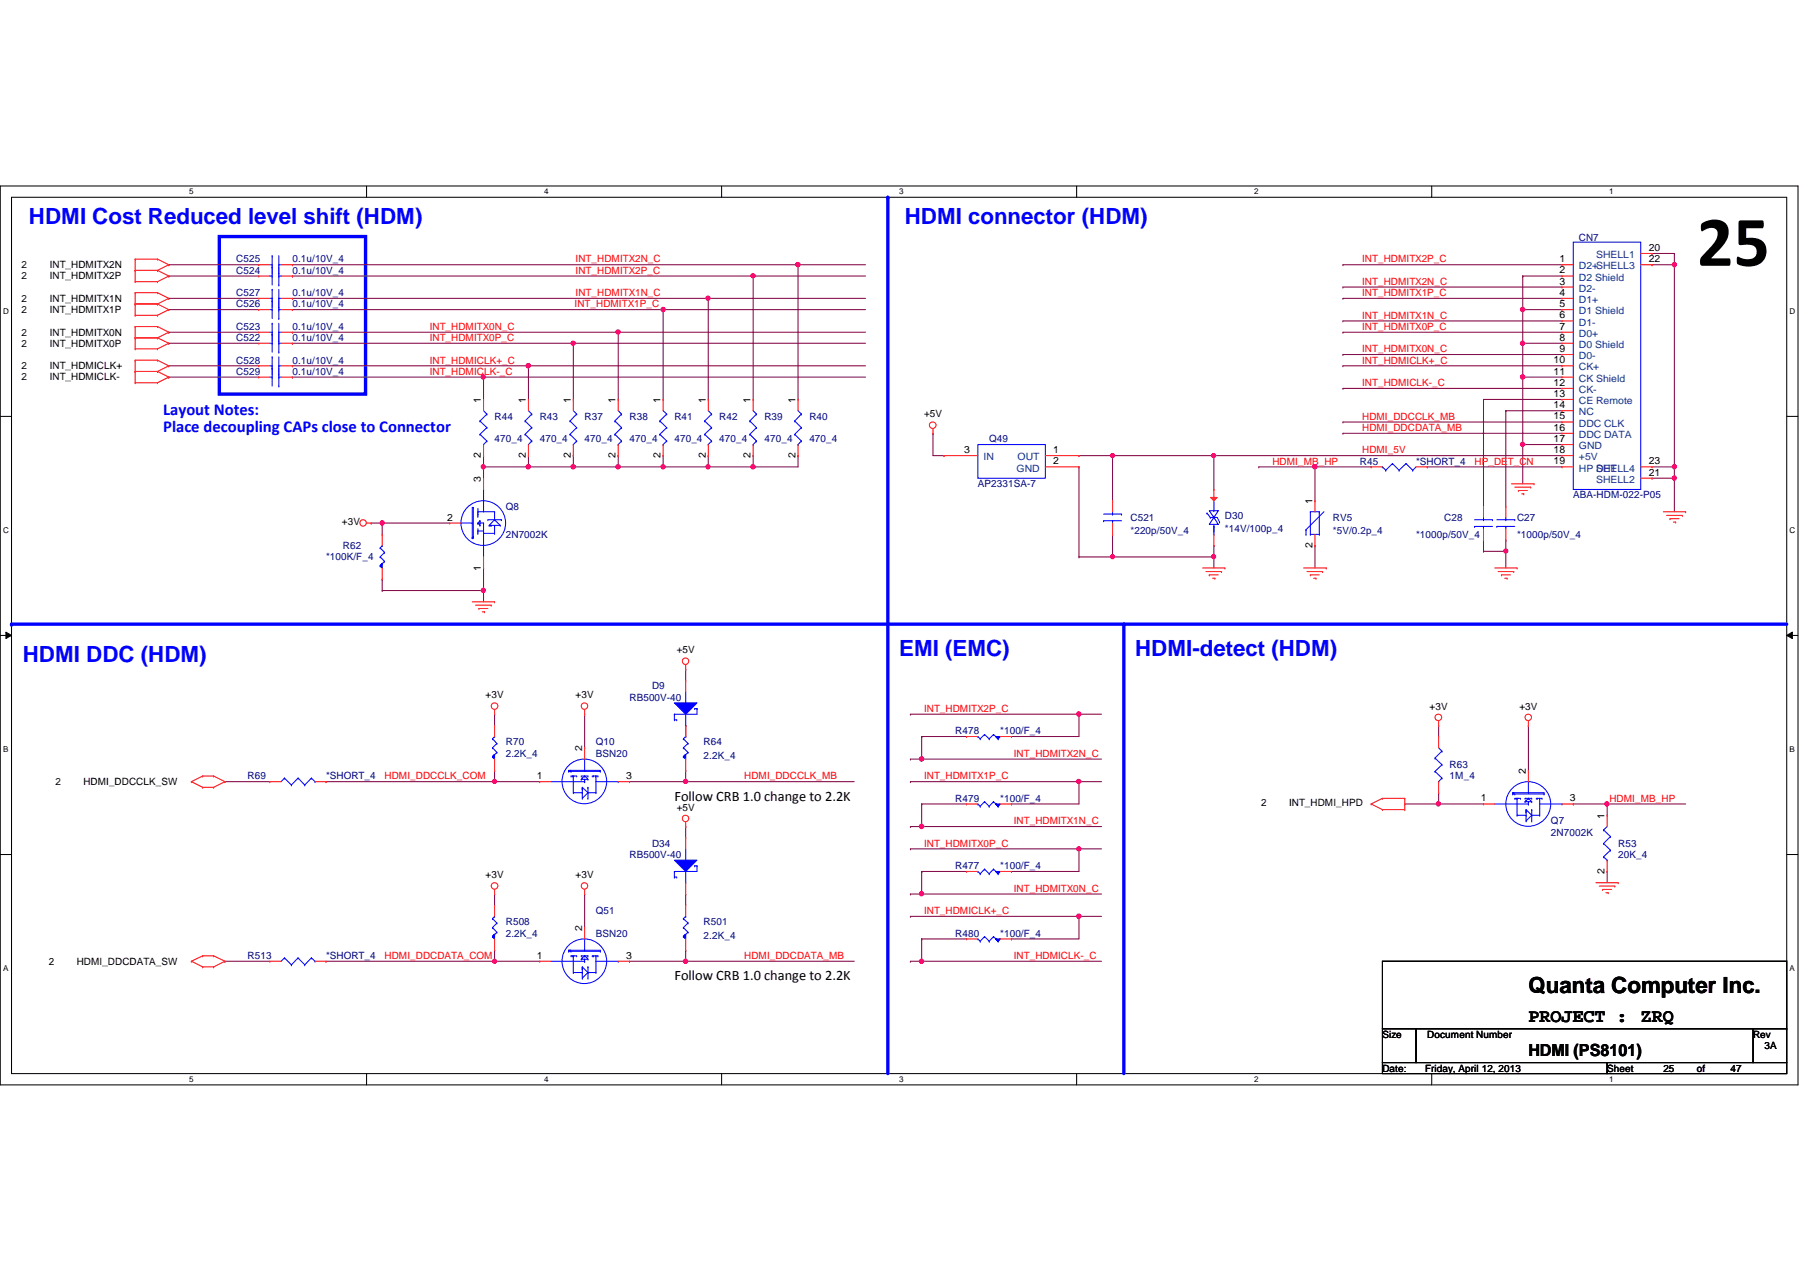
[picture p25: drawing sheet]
<svg xmlns="http://www.w3.org/2000/svg" width="297mm" height="210mm" viewBox="0 0 297 210" stroke-linecap="round" stroke-linejoin="round" font-family="sans-serif">
<defs><g id="words">
<text font-size="11.9" x="280" y="43.9">25</text>
<g font-size="3.7" fill="#00f">
<text x="4.8" y="36.9">HDMI Cost Reduced level shift (HDM)</text>
<text x="149.3" y="36.9">HDMI connector (HDM)</text>
<text x="3.8" y="109.2">HDMI DDC (HDM)</text>
<text x="148.4" y="108.3">EMI (EMC)</text>
<text x="187.3" y="108.3">HDMI-detect (HDM)</text>
</g>
<text font-size="3.7" x="252.2" y="163.9">Quanta Computer Inc.</text>
<text font-size="3.1" x="252.2" y="168.7">PROJECT : ZRQ</text>
<g font-size="2.8" fill="#00f">
<text x="26.9" y="68.5">Layout Notes:</text>
<text x="26.9" y="71.3">Place decoupling CAPs close to Connector</text>
</g>
<text font-size="2.8" x="252.2" y="174.2">HDMI (PS8101)</text>
<g font-size="2.4">
<text x="111.3" y="132.2">Follow CRB 1.0 change to 2.2K</text>
<text x="111.3" y="161.8">Follow CRB 1.0 change to 2.2K</text>
</g>
<g font-size="1.7" fill="#000080">
<text x="260.6" y="39.8">CN7</text>
<text x="39" y="43.3">C525</text>
<text x="39" y="45.2">C524</text>
<text x="48.3" y="43.3">0.1u/10V_4</text>
<text x="48.3" y="45.2">0.1u/10V_4</text>
<text x="39" y="50.7">C526</text>
<text x="39" y="48.9">C527</text>
<text x="48.3" y="50.7">0.1u/10V_4</text>
<text x="48.3" y="48.9">0.1u/10V_4</text>
<text x="39" y="60">C528</text>
<text x="39" y="54.4">C523</text>
<text x="39" y="56.3">C522</text>
<text x="48.3" y="60">0.1u/10V_4</text>
<text x="48.3" y="54.4">0.1u/10V_4</text>
<text x="48.3" y="56.3">0.1u/10V_4</text>
<text x="39" y="61.8">C529</text>
<text x="48.3" y="61.8">0.1u/10V_4</text>
<text x="81.6" y="69.3">R44</text>
<text x="89.1" y="69.3">R43</text>
<text x="96.5" y="69.3">R37</text>
<text x="103.9" y="69.3">R38</text>
<text x="111.3" y="69.3">R41</text>
<text x="118.7" y="69.3">R42</text>
<text x="126.2" y="69.3">R39</text>
<text x="133.6" y="69.3">R40</text>
<text x="81.6" y="73">470_4</text>
<text x="89.1" y="73">470_4</text>
<text x="96.5" y="73">470_4</text>
<text x="103.9" y="73">470_4</text>
<text x="111.3" y="73">470_4</text>
<text x="118.7" y="73">470_4</text>
<text x="126.2" y="73">470_4</text>
<text x="133.6" y="73">470_4</text>
<text x="163.2" y="73">Q49</text>
<text x="224.4" y="76.7">R45</text>
<text x="233.7" y="76.7">*SHORT_4</text>
<text x="161.4" y="80.4">AP2331SA-7</text>
<text x="259.6" y="82.3">ABA-HDM-022-P05</text>
<text x="83.5" y="84.1">Q8</text>
<text x="83.5" y="88.7">2N7002K</text>
<text x="186.6" y="85.9">C521</text>
<text x="186.6" y="88.2">*220p/50V_4</text>
<text x="202.1" y="85.6">D30</text>
<text x="202.1" y="87.8">*14V/100p_4</text>
<text x="220" y="85.9">RV5</text>
<text x="220" y="88.2">*5V/0.2p_4</text>
<text x="233.7" y="88.7">*1000p/50V_4</text>
<text x="238.3" y="85.9">C28</text>
<text x="250.4" y="85.9">C27</text>
<text x="250.4" y="88.7">*1000p/50V_4</text>
<text x="53.8" y="92.5">*100K/F_4</text>
<text x="56.6" y="90.6">R62</text>
<text x="107.6" y="113.7">D9</text>
<text x="103.9" y="115.6">RB500V-40</text>
<text x="83.5" y="123">R70</text>
<text x="83.5" y="124.9">2.2K_4</text>
<text x="98.3" y="123">Q10</text>
<text x="98.3" y="124.9">BSN20</text>
<text x="116.1" y="123">R64</text>
<text x="116.1" y="125.3">2.2K_4</text>
<text x="157.6" y="121.2">R478</text>
<text x="165.1" y="121.2">*100/F_4</text>
<text x="40.8" y="128.6">R69</text>
<text x="53.8" y="128.6">*SHORT_4</text>
<text x="239.2" y="126.7">R63</text>
<text x="239.2" y="128.6">1M_4</text>
<text x="157.6" y="132.3">R479</text>
<text x="165.1" y="132.3">*100/F_4</text>
<text x="255.9" y="136">Q7</text>
<text x="255.9" y="137.9">2N7002K</text>
<text x="103.9" y="141.6">RB500V-40</text>
<text x="107.6" y="139.7">D34</text>
<text x="157.6" y="143.4">R477</text>
<text x="165.1" y="143.4">*100/F_4</text>
<text x="267" y="139.7">R53</text>
<text x="267" y="141.6">20K_4</text>
<text x="83.5" y="152.7">R508</text>
<text x="83.5" y="154.6">2.2K_4</text>
<text x="98.3" y="150.8">Q51</text>
<text x="98.3" y="154.6">BSN20</text>
<text x="116.1" y="152.7">R501</text>
<text x="116.1" y="154.9">2.2K_4</text>
<text x="157.6" y="154.6">R480</text>
<text x="165.1" y="154.6">*100/F_4</text>
<text x="40.8" y="158.3">R513</text>
<text x="53.8" y="158.3">*SHORT_4</text>
</g>
<g font-size="1.7">
<text x="272.1" y="41.4">20</text>
<text x="3.6" y="44.2">2</text>
<text x="3.6" y="46.1">2</text>
<text x="8.2" y="44.2">INT_HDMITX2N</text>
<text x="8.2" y="46.1">INT_HDMITX2P</text>
<text x="257.3" y="43.3">1</text>
<text x="257.3" y="46.9">3</text>
<text x="257.3" y="45.1">2</text>
<text x="272.1" y="43.3">22</text>
<text x="3.6" y="49.8">2</text>
<text x="3.6" y="51.6">2</text>
<text x="8.2" y="49.8">INT_HDMITX1N</text>
<text x="8.2" y="51.6">INT_HDMITX1P</text>
<text x="257.3" y="50.7">5</text>
<text x="257.3" y="48.8">4</text>
<text x="257.3" y="52.5">6</text>
<text x="3.6" y="57.2">2</text>
<text x="3.6" y="55.4">2</text>
<text x="8.2" y="57.2">INT_HDMITX0P</text>
<text x="8.2" y="55.4">INT_HDMITX0N</text>
<text x="256.4" y="59.9">10</text>
<text x="257.3" y="54.4">7</text>
<text x="257.3" y="58.1">9</text>
<text x="257.3" y="56.2">8</text>
<text x="3.6" y="60.9">2</text>
<text x="3.6" y="62.8">2</text>
<text x="8.2" y="60.9">INT_HDMICLK+</text>
<text x="8.2" y="62.8">INT_HDMICLK-</text>
<text x="256.4" y="61.8">11</text>
<text x="256.4" y="65.5">13</text>
<text x="256.4" y="63.7">12</text>
<text x="79.4" y="66.5" transform="rotate(-90 79.4 66.5)">1</text>
<text x="86.8" y="66.5" transform="rotate(-90 86.8 66.5)">1</text>
<text x="94.2" y="66.5" transform="rotate(-90 94.2 66.5)">1</text>
<text x="101.6" y="66.5" transform="rotate(-90 101.6 66.5)">1</text>
<text x="109" y="66.5" transform="rotate(-90 109 66.5)">1</text>
<text x="116.5" y="66.5" transform="rotate(-90 116.5 66.5)">1</text>
<text x="123.9" y="66.5" transform="rotate(-90 123.9 66.5)">1</text>
<text x="131.3" y="66.5" transform="rotate(-90 131.3 66.5)">1</text>
<text x="152.5" y="68.9">+5V</text>
<text x="256.4" y="69.2">15</text>
<text x="256.4" y="67.4">14</text>
<text x="256.4" y="71.1">16</text>
<text x="79.4" y="75.6" transform="rotate(-90 79.4 75.6)">2</text>
<text x="86.8" y="75.6" transform="rotate(-90 86.8 75.6)">2</text>
<text x="94.2" y="75.6" transform="rotate(-90 94.2 75.6)">2</text>
<text x="101.6" y="75.6" transform="rotate(-90 101.6 75.6)">2</text>
<text x="109" y="75.6" transform="rotate(-90 109 75.6)">2</text>
<text x="116.5" y="75.6" transform="rotate(-90 116.5 75.6)">2</text>
<text x="123.9" y="75.6" transform="rotate(-90 123.9 75.6)">2</text>
<text x="131.3" y="75.6" transform="rotate(-90 131.3 75.6)">2</text>
<text x="159.1" y="74.8">3</text>
<text x="173.8" y="74.8">1</text>
<text x="173.8" y="76.6">2</text>
<text x="256.4" y="72.9">17</text>
<text x="256.4" y="76.6">19</text>
<text x="256.4" y="74.8">18</text>
<text x="272.1" y="76.6">23</text>
<text x="79.4" y="79.5" transform="rotate(-90 79.4 79.5)">3</text>
<text x="216.6" y="83.1" transform="rotate(-90 216.6 83.1)">1</text>
<text x="272.1" y="78.5">21</text>
<text x="56.4" y="86.7">+3V</text>
<text x="73.8" y="85.9">2</text>
<text x="79.4" y="94.2" transform="rotate(-90 79.4 94.2)">1</text>
<text x="216.6" y="90.5" transform="rotate(-90 216.6 90.5)">2</text>
<text x="111.7" y="107.8">+5V</text>
<text x="80.1" y="115.2">+3V</text>
<text x="95" y="115.2">+3V</text>
<text x="235.9" y="117.1">+3V</text>
<text x="250.7" y="117.1">+3V</text>
<text x="96.1" y="124" transform="rotate(-90 96.1 124)">2</text>
<text x="9.1" y="129.5">2</text>
<text x="13.8" y="129.5">HDMI_DDCCLK_SW</text>
<text x="88.6" y="128.6">1</text>
<text x="103.3" y="128.6">3</text>
<text x="251.8" y="127.7" transform="rotate(-90 251.8 127.7)">2</text>
<text x="111.7" y="133.8">+5V</text>
<text x="208.1" y="133.1">2</text>
<text x="212.7" y="133.1">INT_HDMI_HPD</text>
<text x="244.4" y="132.2">1</text>
<text x="259.1" y="132.2">3</text>
<text x="264.8" y="135.1" transform="rotate(-90 264.8 135.1)">1</text>
<text x="80.1" y="144.9">+3V</text>
<text x="95" y="144.9">+3V</text>
<text x="264.8" y="144.2" transform="rotate(-90 264.8 144.2)">2</text>
<text x="96.1" y="153.6" transform="rotate(-90 96.1 153.6)">2</text>
<text x="8" y="159.2">2</text>
<text x="12.7" y="159.2">HDMI_DDCDATA_SW</text>
<text x="88.6" y="158.2">1</text>
<text x="103.3" y="158.2">3</text>
<text x="228.1" y="171.2">Size</text>
<text x="235.5" y="171.2">Document Number</text>
<text x="289.3" y="171.2">Rev</text>
<text x="291.2" y="173.1">3A</text>
<text x="228.1" y="176.8">Date:</text>
<text x="235.2" y="176.8">Friday, April 12, 2013</text>
<text x="265.2" y="176.8">Sheet</text>
<text x="274.5" y="176.8">25</text>
<text x="280" y="176.8">of</text>
<text x="285.6" y="176.8">47</text>
</g>
<g font-size="1.7" fill="#f00">
<text x="95" y="43.3">INT_HDMITX2N_C</text>
<text x="95" y="45.2">INT_HDMITX2P_C</text>
<text x="224.8" y="43.3">INT_HDMITX2P_C</text>
<text x="224.8" y="47">INT_HDMITX2N_C</text>
<text x="94.8" y="50.7">INT_HDMITX1P_C</text>
<text x="95" y="48.9">INT_HDMITX1N_C</text>
<text x="224.8" y="48.9">INT_HDMITX1P_C</text>
<text x="224.8" y="52.6">INT_HDMITX1N_C</text>
<text x="70.9" y="60">INT_HDMICLK+_C</text>
<text x="70.9" y="56.3">INT_HDMITX0P_C</text>
<text x="70.9" y="54.4">INT_HDMITX0N_C</text>
<text x="224.8" y="54.4">INT_HDMITX0P_C</text>
<text x="224.8" y="60">INT_HDMICLK+_C</text>
<text x="224.8" y="58.1">INT_HDMITX0N_C</text>
<text x="70.9" y="61.8">INT_HDMICLK-_C</text>
<text x="224.8" y="63.7">INT_HDMICLK-_C</text>
<text x="224.8" y="71.1">HDMI_DDCDATA_MB</text>
<text x="224.8" y="69.3">HDMI_DDCCLK_MB</text>
<text x="210" y="76.7">HDMI_MB_HP</text>
<text x="224.8" y="74.8">HDMI_5V</text>
<text x="243.3" y="76.7">HP_DET_CN</text>
<text x="152.5" y="117.5">INT_HDMITX2P_C</text>
<text x="167.3" y="124.9">INT_HDMITX2N_C</text>
<text x="63.5" y="128.6">HDMI_DDCCLK_COM</text>
<text x="122.8" y="128.6">HDMI_DDCCLK_MB</text>
<text x="152.5" y="128.6">INT_HDMITX1P_C</text>
<text x="167.3" y="136">INT_HDMITX1N_C</text>
<text x="265.6" y="132.3">HDMI_MB_HP</text>
<text x="152.5" y="139.7">INT_HDMITX0P_C</text>
<text x="167.3" y="147.2">INT_HDMITX0N_C</text>
<text x="152.5" y="150.8">INT_HDMICLK+_C</text>
<text x="63.5" y="158.2">HDMI_DDCDATA_COM</text>
<text x="122.8" y="158.2">HDMI_DDCDATA_MB</text>
<text x="167.3" y="158.2">INT_HDMICLK-_C</text>
</g>
<g font-size="1.7" fill="#004080">
<text x="260.6" y="44.4">D2+SHELL3</text>
<text x="260.6" y="46.3">D2 Shield</text>
<text x="263.4" y="42.6">SHELL1</text>
<text x="260.6" y="48.1">D2-</text>
<text x="260.6" y="51.9">D1 Shield</text>
<text x="260.6" y="50">D1+</text>
<text x="260.6" y="53.7">D1-</text>
<text x="260.6" y="55.6">D0+</text>
<text x="260.6" y="59.3">D0-</text>
<text x="260.6" y="57.4">D0 Shield</text>
<text x="260.6" y="63">CK Shield</text>
<text x="260.6" y="61.1">CK+</text>
<text x="260.6" y="64.9">CK-</text>
<text x="260.6" y="66.7">CE Remote</text>
<text x="260.6" y="70.4">DDC CLK</text>
<text x="260.6" y="68.5">NC</text>
<text x="162.3" y="75.9">IN</text>
<text x="167.8" y="77.8">GND</text>
<text x="167.9" y="75.9">OUT</text>
<text x="260.6" y="74.1">GND</text>
<text x="260.6" y="77.8">HP DET</text>
<text x="260.6" y="72.3">DDC DATA</text>
<text x="260.6" y="75.9">+5V</text>
<text x="263.4" y="77.8">SHELL4</text>
<text x="263.4" y="79.7">SHELL2</text>
</g>
<g font-size="1.3">
<text x="31.2" y="32.1">5</text>
<text x="89.8" y="32.1">4</text>
<text x="148.4" y="32.1">3</text>
<text x="207" y="32.1">2</text>
<text x="265.6" y="32.1">1</text>
<text x=".5" y="51.8">D</text>
<text x="295.3" y="51.8">D</text>
<text x=".5" y="88">C</text>
<text x="295.3" y="88">C</text>
<text x=".5" y="124.1">B</text>
<text x="295.3" y="124.1">B</text>
<text x=".5" y="160.3">A</text>
<text x="295.3" y="160.3">A</text>
<text x="31.2" y="178.6">5</text>
<text x="89.8" y="178.6">4</text>
<text x="148.4" y="178.6">3</text>
<text x="207" y="178.6">2</text>
<text x="265.6" y="178.6">1</text>
</g>
</g></defs>
<path d="M0 30.7h296.7v148.3h-296.7zM1.9 32.6h292.9v144.6h-292.9z" fill="none" stroke="#000" stroke-width=".17"/>
<g fill="#fff">
<path d="M31.2 30.9h.7v1.5h-.7z"/>
<path d="M31.2 177.4h.7v1.5h-.7z"/>
</g>
<path d="M60.5 30.7v1.9M60.5 177.2v1.8" fill="none" stroke="#000" stroke-width=".17"/>
<g fill="#fff">
<path d="M89.8 30.9h.7v1.5h-.7z"/>
<path d="M89.8 177.4h.7v1.5h-.7z"/>
</g>
<path d="M119.1 30.7v1.9M119.1 177.2v1.8" fill="none" stroke="#000" stroke-width=".17"/>
<g fill="#fff">
<path d="M148.4 30.9h.7v1.5h-.7z"/>
<path d="M148.4 177.4h.7v1.5h-.7z"/>
</g>
<path d="M177.7 30.7v1.9M177.7 177.2v1.8" fill="none" stroke="#000" stroke-width=".17"/>
<g fill="#fff">
<path d="M207 30.9h.7v1.5h-.7z"/>
<path d="M207 177.4h.7v1.5h-.7z"/>
</g>
<path d="M236.3 30.7v1.9M236.3 177.2v1.8" fill="none" stroke="#000" stroke-width=".17"/>
<g fill="#fff">
<path d="M265.6 30.9h.7v1.5h-.7z"/>
<path d="M265.6 177.4h.7v1.5h-.7z"/>
<path d="M.5 50.6h.9v1.5h-.9z"/>
<path d="M295.3 50.6h.9v1.5h-.9z"/>
<path d="M.5 86.8h.9v1.5h-.9z"/>
<path d="M295.3 86.8h.9v1.5h-.9z"/>
</g>
<path d="M0 68.7h1.9M294.8 68.7h1.9" fill="none" stroke="#000" stroke-width=".17"/>
<g fill="#fff">
<path d="M.5 122.9h.9v1.5h-.9z"/>
<path d="M295.3 122.9h.9v1.5h-.9z"/>
</g>
<path d="M0 104.9h1.9M1 104.3l.9 .6-.9 .5zM294.8 104.9l1-.6v1.1zM294.8 104.9h1.9" fill="none" stroke="#000" stroke-width=".17"/>
<path d="M1 104.3l.9 .6-.9 .5zM294.8 104.9l1-.6v1.1z" fill="#000"/>
<g fill="#fff">
<path d="M.5 159.1h.8v1.5h-.8z"/>
<path d="M295.3 159.1h.8v1.5h-.8z"/>
</g>
<path d="M0 141h1.9M294.8 141h1.9" fill="none" stroke="#000" stroke-width=".17"/>
<path d="M146.5 32.6v144.6" fill="none" stroke="#00f" stroke-width=".55"/>
<circle cx="146.5" cy="32.6" r=".28" fill="#00f"/>
<path d="M1.9 103h292.9" fill="none" stroke="#00f" stroke-width=".55"/>
<circle cx="1.9" cy="103" r=".28" fill="#00f"/>
<path d="M185.5 103v74.2" fill="none" stroke="#00f" stroke-width=".55"/>
<circle cx="185.5" cy="103" r=".28" fill="#00f"/>
<path d="M36.2 39h24.1v26h-24.1z" fill="none" stroke="#00f" stroke-width=".55"/>
<path d="M87.2 60.4h.1M87.2 60.4h55.6" fill="none" stroke="#800040" stroke-width=".17"/>
<circle cx="87.2" cy="60.3" r=".37" fill="#f0f"/>
<circle cx="87.2" cy="60.3" r=".37" fill="none" stroke="#f0f" stroke-width=".17"/>
<path d="M79.8 62.2h.1M79.8 62.2h63" fill="none" stroke="#800040" stroke-width=".17"/>
<circle cx="79.7" cy="62.2" r=".35" fill="#f0f"/>
<circle cx="79.7" cy="62.2" r=".35" fill="none" stroke="#f0f" stroke-width=".17"/>
<path d="M131.7 43.7h.1M131.7 43.7h11.1" fill="none" stroke="#800040" stroke-width=".17"/>
<circle cx="131.7" cy="43.7" r=".37" fill="#f0f"/>
<circle cx="131.7" cy="43.7" r=".37" fill="none" stroke="#f0f" stroke-width=".17"/>
<path d="M124.3 45.6h.1M124.3 45.6h18.5" fill="none" stroke="#800040" stroke-width=".17"/>
<circle cx="124.3" cy="45.5" r=".36" fill="#f0f"/>
<circle cx="124.3" cy="45.5" r=".36" fill="none" stroke="#f0f" stroke-width=".17"/>
<path d="M102 54.8h.1M102 54.8h40.8" fill="none" stroke="#800040" stroke-width=".17"/>
<circle cx="102" cy="54.8" r=".36" fill="#f0f"/>
<circle cx="102" cy="54.8" r=".36" fill="none" stroke="#f0f" stroke-width=".17"/>
<path d="M94.6 56.6h.1M94.6 56.6h48.2" fill="none" stroke="#800040" stroke-width=".17"/>
<circle cx="94.6" cy="56.6" r=".36" fill="#f0f"/>
<circle cx="94.6" cy="56.6" r=".36" fill="none" stroke="#f0f" stroke-width=".17"/>
<path d="M116.9 49.2h.1M116.9 49.2h25.9" fill="none" stroke="#800040" stroke-width=".17"/>
<circle cx="116.8" cy="49.2" r=".35" fill="#f0f"/>
<circle cx="116.8" cy="49.2" r=".35" fill="none" stroke="#f0f" stroke-width=".17"/>
<path d="M109.4 51.1h.1M109.4 51.1h33.4" fill="none" stroke="#800040" stroke-width=".17"/>
<circle cx="109.4" cy="51.1" r=".35" fill="#f0f"/>
<circle cx="109.4" cy="51.1" r=".35" fill="none" stroke="#f0f" stroke-width=".17"/>
<path d="M79.8 77h.1M79.8 77v1.9M87.2 75.2h.1M87.2 75.2v1.8h-7.4M94.6 75.2h.1M94.6 75.2v1.8M79.8 93.7h.1M79.8 93.7v3.8" fill="none" stroke="#800040" stroke-width=".17"/>
<circle cx="79.7" cy="77" r=".35" fill="#f0f"/>
<circle cx="79.7" cy="77" r=".35" fill="none" stroke="#f0f" stroke-width=".17"/>
<path d="M124.3 77h.1M124.3 77h7.4" fill="none" stroke="#800040" stroke-width=".17"/>
<circle cx="124.3" cy="77" r=".37" fill="#f0f"/>
<circle cx="124.3" cy="77" r=".37" fill="none" stroke="#f0f" stroke-width=".17"/>
<path d="M94.6 77h.1M94.6 77h7.4M131.7 75.2h.1M131.7 75.2v1.8" fill="none" stroke="#800040" stroke-width=".17"/>
<circle cx="102" cy="77" r=".37" fill="#f0f"/>
<circle cx="102" cy="77" r=".37" fill="none" stroke="#f0f" stroke-width=".17"/>
<path d="M87.2 77h.1M87.2 77h7.4M102 75.2h.1M102 75.2v1.8" fill="none" stroke="#800040" stroke-width=".17"/>
<circle cx="94.6" cy="77" r=".37" fill="#f0f"/>
<circle cx="94.6" cy="77" r=".37" fill="none" stroke="#f0f" stroke-width=".17"/>
<circle cx="87.2" cy="77" r=".37" fill="#f0f"/>
<circle cx="87.2" cy="77" r=".37" fill="none" stroke="#f0f" stroke-width=".17"/>
<path d="M102 77h.1M109.4 75.2h.1M109.4 77h.1M109.4 75.2v1.8M116.9 77h.1M124.3 75.2h.1M124.3 75.2v1.8h-22.3" fill="none" stroke="#800040" stroke-width=".17"/>
<circle cx="116.8" cy="77" r=".35" fill="#f0f"/>
<circle cx="116.8" cy="77" r=".35" fill="none" stroke="#f0f" stroke-width=".17"/>
<circle cx="109.4" cy="77" r=".35" fill="#f0f"/>
<circle cx="109.4" cy="77" r=".35" fill="none" stroke="#f0f" stroke-width=".17"/>
<path d="M116.9 75.2h.1M116.9 75.2v1.8M63.1 86.3h.1M63.1 86.3h11.1" fill="none" stroke="#800040" stroke-width=".17"/>
<circle cx="63.1" cy="86.3" r=".35" fill="#f0f"/>
<circle cx="63.1" cy="86.3" r=".35" fill="none" stroke="#f0f" stroke-width=".17"/>
<g fill="none" stroke="#800040" stroke-width=".17">
<path d="M48.3 56.6h.1M48.3 54.8h.1M48.3 51.1h.1M48.3 49.2h.1M48.3 43.7h.1M48.3 56.6h46.3M48.3 54.8h53.7M48.3 51.1h61.1M48.3 49.2h68.6M48.3 43.7h83.4M94.6 56.6h.1M94.6 56.6v9.3"/>
<path d="M102 54.8h.1M102 54.8v11.1M109.4 51.1h.1M109.4 51.1v14.8M116.9 49.2h.1M116.9 49.2v16.7M124.3 45.6h.1M124.3 45.6v20.3M131.7 43.7h.1M131.7 43.7v22.2M48.3 62.2h.1M48.3 60.4h.1"/>
<path d="M48.3 62.2h31.5M48.3 60.4h38.9M79.8 62.2h.1M79.8 62.2v3.7M87.2 60.4h.1M87.2 60.4v5.5M61.3 86.3h.1M61.3 86.3h1.8M63.1 86.3h.1M63.1 95.6h.1M63.1 97.5h.1M63.1 86.3v1.9"/>
<path d="M63.1 95.6v1.9M63.1 97.5h16.7"/>
</g>
<circle cx="79.7" cy="97.4" r=".35" fill="#f0f"/>
<circle cx="79.7" cy="97.4" r=".35" fill="none" stroke="#f0f" stroke-width=".17"/>
<g fill="none" stroke="#800040" stroke-width=".17">
<path d="M27.9 43.7h.1M27.9 45.6h.1M27.9 49.2h.1M27.9 51.1h.1M27.9 54.8h.1M27.9 56.6h.1M27.9 45.6h14.8M27.9 43.7h14.8M27.9 49.2h14.8M27.9 51.1h14.8M27.9 54.8h14.8M27.9 56.6h14.8"/>
<path d="M48.3 45.6h.1M48.3 45.6h76M27.9 60.4h.1M27.9 62.2h.1M27.9 60.4h14.8M27.9 62.2h14.8M272.6 77h3.7M276.3 77h.1M276.3 78.9h.1M276.3 78.9v5.6"/>
</g>
<circle cx="276.3" cy="78.9" r=".35" fill="#f0f"/>
<circle cx="276.3" cy="78.9" r=".35" fill="none" stroke="#f0f" stroke-width=".17"/>
<path d="M251.3 45.6h.1M251.3 45.6h6.5M276.3 41.8h.1M276.3 41.8v1.9M251.3 73.4h.1M251.3 62.2h.1M251.3 73.4h6.5M251.3 62.2v11.2" fill="none" stroke="#800040" stroke-width=".17"/>
<circle cx="251.3" cy="73.3" r=".36" fill="#f0f"/>
<circle cx="251.3" cy="73.3" r=".36" fill="none" stroke="#f0f" stroke-width=".17"/>
<circle cx="251.3" cy="62.2" r=".37" fill="#f0f"/>
<circle cx="251.3" cy="62.2" r=".37" fill="none" stroke="#f0f" stroke-width=".17"/>
<path d="M251.3 51.1h.1M251.3 56.6h.1M251.3 45.6h.1M251.3 45.6v11M251.3 56.6h6.5M251.3 62.2h.1M251.3 62.2h6.5" fill="none" stroke="#800040" stroke-width=".17"/>
<circle cx="251.3" cy="51.1" r=".37" fill="#f0f"/>
<circle cx="251.3" cy="51.1" r=".37" fill="none" stroke="#f0f" stroke-width=".17"/>
<path d="M251.3 56.6h.1M251.3 56.6v5.6" fill="none" stroke="#800040" stroke-width=".17"/>
<circle cx="251.3" cy="56.6" r=".36" fill="#f0f"/>
<circle cx="251.3" cy="56.6" r=".36" fill="none" stroke="#f0f" stroke-width=".17"/>
<g fill="none" stroke="#800040" stroke-width=".17">
<path d="M221.6 54.8h.1M221.6 49.2h.1M221.6 43.7h.1M221.6 53h.1M221.6 58.5h.1M221.6 47.4h.1M221.6 54.8h36.2M221.6 49.2h36.2M221.6 43.7h36.2M221.6 53h36.2M221.6 58.5h36.2M221.6 47.4h36.2"/>
<path d="M251.3 51.1h.1M251.3 51.1h6.5M272.6 41.8h.1M272.6 41.8h3.7M217 77h.1M217 77h9.3M221.6 71.5h.1M221.6 69.6h.1M221.6 64.1h.1M221.6 60.4h.1M221.6 71.5h36.2M221.6 69.6h36.2"/>
<path d="M221.6 64.1h36.2M221.6 60.4h36.2M272.6 78.9h.1M272.6 78.9h3.7"/>
</g>
<circle cx="217" cy="77" r=".37" fill="#f0f"/>
<circle cx="217" cy="77" r=".37" fill="none" stroke="#f0f" stroke-width=".17"/>
<path d="M251.3 73.4h.1M251.3 73.4v6.4M200.3 91.9h.1M200.3 91.9v1.8M81.6 158.6h.1M81.6 158.6h7.5" fill="none" stroke="#800040" stroke-width=".17"/>
<circle cx="81.6" cy="158.6" r=".34" fill="#f0f"/>
<circle cx="81.6" cy="158.6" r=".34" fill="none" stroke="#f0f" stroke-width=".17"/>
<path d="M113.2 136.4h.1M113.2 136.4v1.9M81.6 147.5h.1M81.6 147.5v1.9M113.2 147.5h.1M113.2 158.6h.1M113.2 147.5v1.9M113.2 158.6h27.8" fill="none" stroke="#800040" stroke-width=".17"/>
<circle cx="113.1" cy="158.6" r=".36" fill="#f0f"/>
<circle cx="113.1" cy="158.6" r=".36" fill="none" stroke="#f0f" stroke-width=".17"/>
<g fill="none" stroke="#800040" stroke-width=".17">
<path d="M113.2 110.4h.1M113.2 110.4v1.9M53.8 129h.1M53.8 129h27.8M113.2 127.1h.1M113.2 129h.1M113.2 127.1v1.9M113.2 129h27.8M53.8 158.6h.1M81.6 156.8h.1M81.6 156.8v1.8h-27.8M96.5 147.5h.1"/>
<path d="M96.5 147.5v5.6M103.9 158.6h.1M113.2 156.8h.1M113.2 156.8v1.8h-9.3"/>
</g>
<circle cx="113.1" cy="128.9" r=".36" fill="#f0f"/>
<circle cx="113.1" cy="128.9" r=".36" fill="none" stroke="#f0f" stroke-width=".17"/>
<path d="M81.6 117.9h.1M81.6 117.9v1.8M113.2 119.7h.1M113.2 119.7v1.8M81.6 127.1h.1M81.6 127.1v1.9" fill="none" stroke="#800040" stroke-width=".17"/>
<circle cx="81.6" cy="128.9" r=".34" fill="#f0f"/>
<circle cx="81.6" cy="128.9" r=".34" fill="none" stroke="#f0f" stroke-width=".17"/>
<path d="M276.3 43.7h.1M276.3 43.7v33.3M96.5 117.9v5.5M37.1 129h.1M37.1 129h7.4M81.6 129h.1M81.6 129h7.5M96.5 123.4h.1M103.9 129h.1M103.9 129h9.3M37.1 158.6h.1M37.1 158.6h7.4" fill="none" stroke="#800040" stroke-width=".17"/>
<circle cx="276.3" cy="77" r=".35" fill="#f0f"/>
<circle cx="276.3" cy="77" r=".35" fill="none" stroke="#f0f" stroke-width=".17"/>
<circle cx="276.3" cy="43.7" r=".35" fill="#f0f"/>
<circle cx="276.3" cy="43.7" r=".35" fill="none" stroke="#f0f" stroke-width=".17"/>
<path d="M150.2 125.3h.1M150.2 125.3h1.9M150.2 147.5h.1M150.2 147.5h1.9M152.1 143.8h.1M152.1 143.8h7.4M178.1 140.1h.1M178.1 140.1h3.7" fill="none" stroke="#800040" stroke-width=".17"/>
<circle cx="178" cy="140.1" r=".36" fill="#f0f"/>
<circle cx="178" cy="140.1" r=".36" fill="none" stroke="#f0f" stroke-width=".17"/>
<path d="M178.1 129h.1M178.1 129h3.7" fill="none" stroke="#800040" stroke-width=".17"/>
<circle cx="178" cy="128.9" r=".36" fill="#f0f"/>
<circle cx="178" cy="128.9" r=".36" fill="none" stroke="#f0f" stroke-width=".17"/>
<path d="M178.1 117.9h.1M178.1 117.9h3.7" fill="none" stroke="#800040" stroke-width=".17"/>
<circle cx="178" cy="117.8" r=".37" fill="#f0f"/>
<circle cx="178" cy="117.8" r=".37" fill="none" stroke="#f0f" stroke-width=".17"/>
<path d="M152.1 158.6h.1M152.1 158.6h29.7" fill="none" stroke="#800040" stroke-width=".17"/>
<circle cx="152.1" cy="158.6" r=".36" fill="#f0f"/>
<circle cx="152.1" cy="158.6" r=".36" fill="none" stroke="#f0f" stroke-width=".17"/>
<path d="M178.1 151.2h.1M178.1 151.2h3.7" fill="none" stroke="#800040" stroke-width=".17"/>
<circle cx="178" cy="151.2" r=".37" fill="#f0f"/>
<circle cx="178" cy="151.2" r=".37" fill="none" stroke="#f0f" stroke-width=".17"/>
<path d="M152.1 147.5h.1M152.1 147.5h29.7" fill="none" stroke="#800040" stroke-width=".17"/>
<circle cx="152.1" cy="147.5" r=".36" fill="#f0f"/>
<circle cx="152.1" cy="147.5" r=".36" fill="none" stroke="#f0f" stroke-width=".17"/>
<path d="M152.1 125.3h.1M152.1 125.3h29.7" fill="none" stroke="#800040" stroke-width=".17"/>
<circle cx="152.1" cy="125.2" r=".37" fill="#f0f"/>
<circle cx="152.1" cy="125.2" r=".37" fill="none" stroke="#f0f" stroke-width=".17"/>
<g fill="none" stroke="#800040" stroke-width=".17">
<path d="M150.2 117.9h.1M150.2 117.9h27.9M178.1 117.9h.1M178.1 117.9v3.6h-11.2M150.2 129h.1M150.2 129h27.9M152.1 132.7h.1M152.1 121.5h.1M152.1 136.4h.1M152.1 121.5v3.8M152.1 132.7v3.7M152.1 136.4h29.7"/>
<path d="M166.9 132.7h.1M166.9 121.5h.1M178.1 129h.1M178.1 129v3.7h-11.2M150.2 151.2h.1M150.2 158.6h.1M150.2 140.1h.1M150.2 151.2h27.9M150.2 140.1h27.9M152.1 143.8h.1M152.1 154.9h.1M152.1 154.9v3.7h-1.9"/>
<path d="M152.1 143.8v3.7M166.9 154.9h.1M166.9 143.8h.1M178.1 151.2h.1M178.1 140.1h.1M178.1 140.1v3.7h-11.2M178.1 151.2v3.7h-11.2"/>
</g>
<circle cx="152.1" cy="136.4" r=".37" fill="#f0f"/>
<circle cx="152.1" cy="136.4" r=".37" fill="none" stroke="#f0f" stroke-width=".17"/>
<g fill="none" stroke="#800040" stroke-width=".17">
<path d="M79.8 75.2h.1M79.8 75.2v1.8M154 71.5h.1M154 71.5v3.7M183.6 75.2h.1M183.6 75.2v7.4M217 77h.1M217 77v5.6M79.8 97.5h.1M79.8 97.5v1.8M183.6 88.2h.1M183.6 91.9h.1"/>
<path d="M183.6 88.2v3.7M183.6 91.9h16.7M217 90h.1M217 90v3.7M150.2 136.4h.1M150.2 136.4h1.9M152.1 121.5h.1M152.1 132.7h.1M152.1 121.5h7.4M152.1 132.7h7.4M152.1 154.9h.1M152.1 154.9h7.4"/>
</g>
<circle cx="200.3" cy="91.9" r=".34" fill="#f0f"/>
<circle cx="200.3" cy="91.9" r=".34" fill="none" stroke="#f0f" stroke-width=".17"/>
<circle cx="183.6" cy="91.9" r=".34" fill="#f0f"/>
<circle cx="183.6" cy="91.9" r=".34" fill="none" stroke="#f0f" stroke-width=".17"/>
<g fill="none" stroke="#800040" stroke-width=".17">
<path d="M178.1 77h.1M178.1 75.2h.1M178.1 77v14.9M178.1 75.2h5.5M200.3 75.2h.1M200.3 75.2h57.5M244.8 65.9h.1M244.8 65.9h13M244.8 65.9v17.7M248.5 67.8h.1M248.5 67.8h9.3M248.5 67.8v15.8"/>
<path d="M178.1 91.9h.1M178.1 91.9h5.5M200.3 90h.1M200.3 90v1.9M244.8 89.1h.1M244.8 91h.1M244.8 89.1v1.9M244.8 91h3.7M248.5 91h.1M248.5 91v2.7"/>
</g>
<circle cx="248.5" cy="90.9" r=".34" fill="#f0f"/>
<circle cx="248.5" cy="90.9" r=".34" fill="none" stroke="#f0f" stroke-width=".17"/>
<path d="M183.6 75.2h.1M183.6 75.2h16.7M200.3 75.2h.1M200.3 75.2v5.6" fill="none" stroke="#800040" stroke-width=".17"/>
<circle cx="200.3" cy="75.2" r=".34" fill="#f0f"/>
<circle cx="200.3" cy="75.2" r=".34" fill="none" stroke="#f0f" stroke-width=".17"/>
<circle cx="183.6" cy="75.2" r=".34" fill="#f0f"/>
<circle cx="183.6" cy="75.2" r=".34" fill="none" stroke="#f0f" stroke-width=".17"/>
<path d="M231.8 132.7h.1M231.8 132.7h5.6" fill="none" stroke="#800040" stroke-width=".17"/>
<circle cx="237.3" cy="132.6" r=".35" fill="#f0f"/>
<circle cx="237.3" cy="132.6" r=".35" fill="none" stroke="#f0f" stroke-width=".17"/>
<path d="M259.6 132.7h.1M259.6 132.7h5.6" fill="none" stroke="#800040" stroke-width=".17"/>
<circle cx="265.2" cy="132.6" r=".35" fill="#f0f"/>
<circle cx="265.2" cy="132.6" r=".35" fill="none" stroke="#f0f" stroke-width=".17"/>
<g fill="none" stroke="#800040" stroke-width=".17">
<path d="M272.6 43.7h.1M272.6 43.7h3.7M154 75.2h1.8M155.8 75.2h.1M207.7 77h.1M207.7 77h9.3M235.5 77h.1M235.5 77h22.3M276.3 77h.1M276.3 77v1.9M248.5 89.1h.1M248.5 89.1v1.9"/>
<path d="M237.4 119.7h.1M237.4 119.7v1.8M252.2 119.7h.1M252.2 119.7v7.4M237.4 130.8h.1M237.4 132.7h.1M237.4 130.8v1.9M237.4 132.7h7.4M265.2 132.7h.1M265.2 132.7h13M265.2 132.7v1.8M265.2 143.8h.1"/>
<path d="M265.2 143.8v1.9"/>
</g>
<g fill="none" stroke="#f00" stroke-width=".17">
<path d="M22.3 59.4h.1M22.3 50.2h.1M22.3 48.3h.1M22.3 52h.1M22.3 57.6h.1M22.3 55.8h.1M22.3 53.9h.1M22.3 44.6h.1M22.3 42.8h.1M22.3 46.5h.1M22.3 59.4h3.7M22.3 42.8v3.7"/>
<path d="M22.3 48.3v3.7M22.3 53.9v3.7M22.3 59.4v3.8M22.3 48.3h3.7M22.3 50.2h3.7M22.3 52h3.7M22.3 55.8h3.7M22.3 57.6h3.7M22.3 53.9h3.7M22.3 42.8h3.7M22.3 44.6h3.7M22.3 46.5h3.7"/>
<path d="M26 59.4h.1M26 48.3h.1M26 50.2h.1M26 52h.1M26 55.8h.1M26 57.6h.1M26 53.9h.1M26 42.8h.1M26 44.6h.1M26 46.5h.1M26 59.4l1.9 1M26 48.3l1.9 .9"/>
<path d="M26 50.2l1.9 .9M26 55.8l1.9 .8M26 53.9l1.9 .9M26 42.8l1.9 .9M26 44.6l1.9 1M27.9 49.2h.1M27.9 51.1h.1M27.9 56.6h.1M27.9 54.8h.1M27.9 43.7h.1M27.9 45.6h.1M27.9 49.2l-1.9 1"/>
<path d="M27.9 51.1l-1.9 .9M27.9 56.6l-1.9 1M27.9 54.8l-1.9 1M27.9 43.7l-1.9 .9M27.9 45.6l-1.9 .9M42.7 51.1h.1M42.7 51.1h1.8M46.4 51.1h1.9M48.3 51.1h.1M22.3 61.3h.1M22.3 63.2h.1M22.3 61.3h3.7"/>
<path d="M22.3 63.2h3.7M26 61.3h.1M26 63.2h.1M26 61.3l1.9 .9M27.9 60.4h.1M27.9 62.2h.1M27.9 60.4l-1.9 .9M27.9 62.2l-1.9 1M94.6 65.9h.1M94.6 75.2h.1M94.6 65.9v1.9M94.6 73.4v1.8"/>
<path d="M154 71.5h.1M154 70.7v.8M249.4 79.8h3.7M253.1 79.8h.1M60.5 86.3h.8M61.3 86.3h.1M77.9 99.3h3.7M78.5 99.9h2.6M81.1 99.9h.1M81.6 99.3h.1M198.5 93.7h3.6M199 94.3h2.6"/>
<path d="M199.6 94.9h.1M199.6 94.9h1.4M200.1 95.4h.4M200.5 95.4h.1M201.6 94.3h.1M202.1 93.7h.1M215.1 93.7h3.8M215.7 94.3h2.6M216.2 94.9h.1M216.2 94.9h1.5M216.8 95.4h.4M217.2 95.4h.1"/>
<path d="M218.3 94.3h.1M218.9 93.7h.1M246.7 93.7h3.7M247.2 94.3h2.6M247.8 94.9h.1M247.8 94.9h1.5M248.3 95.4h.4M248.7 95.4h.1M249.8 94.3h.1M250 80.4h2.6M250.4 93.7h.1M250.6 80.9h.1"/>
<path d="M250.6 80.9h1.4M251.1 81.5h.4M251.5 81.5h.1M252.6 80.4h.1M274.5 84.5h3.7M275 85h2.6M275.6 85.6h.1M275.6 85.6h1.5M276.1 86.1h.4M276.5 86.1h.1M277.6 85h.1M278.2 84.5h.1"/>
<path d="M79 100.4h.1M79 100.4h1.5M79.6 101h.4M80 101h.1M81.6 117.9h.1M81.6 117.1v.8M96.5 117.9h.1M96.5 117.1v.8M113.2 110.4h.1M113.2 109.7v.7M237.4 119.7h.1M237.4 119v.7"/>
<path d="M252.2 119.7h.1M252.2 119v.7M31.6 129h.1M31.6 129l1.8 .9M33.4 128.1h.1M33.4 129.9h.1M33.4 128.1l-1.8 .9M33.4 128.1h1.9M33.4 129.9h1.9M35.3 128.1h.1M35.3 129.9h.1M35.3 128.1l1.8 .9"/>
<path d="M37.1 129h.1M37.1 129l-1.8 .9M113.2 136.4h.1M113.2 135.6v.8M226.3 132.7h.1M226.3 132.7l1.8 .9M228.1 131.7h.1M228.1 133.6h.1M228.1 131.7l-1.8 1M228.1 131.7h3.7M228.1 133.6h3.7M231.8 131.7h.1"/>
<path d="M231.8 133.6h.1M231.8 131.7v1.9M237.4 121.5h.1M237.4 130.8h.1M237.4 121.5v1.9M237.4 129v1.8M31.6 158.6h.1M31.6 158.6l1.8 1M33.4 157.7h.1M33.4 159.6h.1M33.4 157.7l-1.8 .9M33.4 157.7h1.9"/>
<path d="M33.4 159.6h1.9M35.3 157.7h.1M35.3 159.6h.1M35.3 157.7l1.8 .9M37.1 158.6h.1M37.1 158.6l-1.8 1M81.6 147.5h.1M81.6 146.8v.7M96.5 147.5h.1M96.5 146.8v.7M263.4 145.7h3.6M263.9 146.2h2.6"/>
<path d="M264.5 146.8h.1M264.5 146.8h1.4M265 147.3h.4M265.4 147.3h.1M266.5 146.2h.1M267 145.7h.1"/>
<circle cx="153.9" cy="70.2" r=".55"/>
<circle cx="59.9" cy="86.3" r=".54"/>
<circle cx="81.6" cy="116.5" r=".55"/>
<circle cx="96.4" cy="116.5" r=".54"/>
<circle cx="113.1" cy="109.1" r=".54"/>
<circle cx="237.4" cy="118.4" r=".55"/>
<circle cx="252.2" cy="118.4" r=".54"/>
<circle cx="113.1" cy="135.1" r=".54"/>
<circle cx="81.6" cy="146.2" r=".55"/>
<circle cx="96.4" cy="146.2" r=".54"/>
</g>
<path d="M228.1 158.6h66.7v11.2h-66.7zM228.1 169.8h5.6v5.5h-5.6zM228.1 175.3h37.1v1.9h-37.1zM233.7 169.8h55.6v5.5h-55.6zM265.2 175.3h29.6v1.9h-29.6zM289.3 169.8h5.5v5.5h-5.5z" fill="none" stroke="#000" stroke-width=".17"/>
<g fill="none" stroke="#00f" stroke-width=".17">
<path d="M44.5 51.1h.4M44.9 51.1h.1M44.9 49.6h.1M44.9 49.6v3M46 52.6h.1M46 51.1h.1M46 51.1h.4M46 49.6v3M94.1 69.5h.1M94.1 71.7h.1M94.1 69.5l1.1 1.1M94.1 71.7l1.1 1.1"/>
<path d="M94.6 73.4h.1M94.6 67.8l.6 .5M95.2 68.3h.1M95.2 70.6h.1M95.2 72.8h.1M95.2 68.3l-1.1 1.2M95.2 70.6l-1.1 1.1M95.2 72.8l-.6 .6M161.4 132.7h.1M161.4 132.7l.4 .4M161.8 133.1h.1M162.5 132.3h.1"/>
<path d="M162.5 132.3l.7 .8M162.5 132.3l-.7 .8M163.2 133.1h.1M164 132.3h.1M164 132.3l.7 .8M164 132.3l-.8 .8M164.7 133.1h.1M165.1 132.7l-.4 .4M236.8 125.1h.1M236.8 127.3h.1M236.8 125.1l1.2 1.1M236.8 127.3l1.2 1.1"/>
<path d="M237.4 129h.1M237.4 123.4l.6 .6M238 124h.1M238 126.2h.1M238 128.4h.1M238 124l-1.2 1.1M238 126.2l-1.2 1.1M238 128.4l-.6 .6"/>
</g>
<path d="M164.3 132.7h.8l-.4 .4z" fill-rule="evenodd" fill="#00f"/>
<g fill="none" stroke="#00f" stroke-width=".17">
<path d="M259.6 40h11.2v40.8h-11.2zM44.5 43.7h.4M44.9 43.7h.1M44.9 42.2h.1M44.9 58.9h.1M44.9 42.2v3M44.9 58.9v2.9M46 45.2h.1M46 43.7h.1M46 43.7h.4M46 42.2v3M46 58.9v2.9"/>
<path d="M44.5 60.4h.4M44.9 60.4h.1M46 61.8h.1M46 60.4h.1M46 60.4h.4M182.1 85.9h.1M182.1 85.9h3M182.1 84.8h3M183.6 84.8h.1M183.6 85.9h.1M183.6 84.5v.3M183.6 85.9v.4"/>
<path d="M185.1 84.8h.1M247 86.9h.1M247 86.9h3M247 85.8h3M248.5 85.8h.1M248.5 86.9h.1M248.5 85.4v.4M248.5 86.9v.3M250 85.8h.1M46.9 128.4h.1M46.9 128.4l-.5 .6M46.9 128.4l1.2 1.1"/>
<path d="M48.1 129.5h.1M49.2 128.4h.1M49.2 128.4l-1.1 1.1M49.2 128.4l1.1 1.1M50.3 129.5h.1M51.4 128.4h.1M51.4 128.4l-1.1 1.1M51.4 128.4l.6 .6M52 129h.1M112.8 124.9h.1M112.8 123.4h.1M112.8 121.9h.1"/>
<path d="M112.8 124.9l.4 .4M112.8 123.4l.7 .8M112.8 121.9l.7 .8M113.2 121.5h.1M113.2 121.5l-.4 .4M113.5 124.2h.1M113.5 122.7h.1M113.5 124.2l-.7 .7M113.5 122.7l-.7 .7M164.3 132.7h.8l-.4 .4z"/>
</g>
<g fill="none" stroke="#f00" stroke-width=".17">
<path d="M42.7 43.7h.1M42.7 43.7h1.8M46.4 43.7h1.9M48.3 43.7h.1M257.8 43.7h.1M257.8 47.4h.1M257.8 51.1h.1M257.8 54.8h.1M257.8 58.5h.1M257.8 45.6h.1M257.8 49.2h.1M257.8 53h.1"/>
<path d="M257.8 56.6h.1M257.8 43.7h1.8M257.8 47.4h1.8M257.8 51.1h1.8M257.8 54.8h1.8M257.8 58.5h1.8M257.8 45.6h1.8M257.8 49.2h1.8M257.8 53h1.8M257.8 56.6h1.8M270.8 43.7h1.8M270.8 41.8h1.8"/>
<path d="M272.6 41.8h.1M272.6 43.7h.1M42.7 60.4h.1M42.7 60.4h1.8M46.4 60.4h1.9M48.3 60.4h.1M257.8 62.2h.1M257.8 65.9h.1M257.8 69.6h.1M257.8 73.4h.1M257.8 77h.1M257.8 60.4h.1"/>
<path d="M257.8 64.1h.1M257.8 67.8h.1M257.8 71.5h.1M257.8 75.2h.1M257.8 62.2h1.8M257.8 65.9h1.8M257.8 69.6h1.8M257.8 73.4h1.8M257.8 77h1.8M257.8 60.4h1.8M257.8 64.1h1.8M257.8 67.8h1.8"/>
<path d="M257.8 71.5h1.8M257.8 75.2h1.8M270.8 77h1.8M270.8 78.9h1.8M272.6 78.9h.1M272.6 77h.1M183.6 82.6h.1M183.6 88.2h.1M183.6 82.6v1.9M183.6 86.3v1.9M248.5 83.6h.1M248.5 89.1h.1"/>
<path d="M248.5 83.6v1.8M248.5 87.2v1.9M44.5 129h.1M44.5 129h1.9M52 129h1.8M53.8 129h.1M159.5 132.7h.1M159.5 132.7h1.9M165.1 132.7h1.8M166.9 132.7h.1"/>
</g>
<path d="M113.2 124.5v.8l-.4-.4z" fill-rule="evenodd" fill="#00f"/>
<g fill="none" stroke="#00f" stroke-width=".17">
<path d="M44.5 49.2h.4M44.5 54.8h.4M44.5 45.6h.4M44.9 49.2h.1M44.9 47.8h.1M44.9 54.8h.1M44.9 53.3h.1M44.9 45.6h.1M44.9 44.1h.1M44.9 44.1v2.9M44.9 47.8v2.9M44.9 53.3v3"/>
<path d="M46 50.7h.1M46 49.2h.1M46 56.3h.1M46 54.8h.1M46 47h.1M46 45.6h.1M46 49.2h.4M46 44.1v2.9M46 47.8v2.9M46 53.3v3M46 54.8h.4M46 45.6h.4"/>
<path d="M44.5 62.2h.4M44.9 62.2h.1M44.9 60.7h.1M44.9 60.7v3M46 63.7h.1M46 62.2h.1M46 60.7v3M46 62.2h.4M86.7 69.5h.1M86.7 71.7h.1M86.7 69.5l1.1 1.1M86.7 71.7l1.1 1.1"/>
<path d="M87.2 73.4h.1M87.2 67.8l.6 .5M87.8 68.3h.1M87.8 70.6h.1M87.8 72.8h.1M87.8 68.3l-1.1 1.2M87.8 70.6l-1.1 1.1M87.8 72.8l-.6 .6M101.5 69.5h.1M101.5 71.7h.1M101.5 69.5l1.1 1.1M101.5 71.7l1.1 1.1"/>
<path d="M102 73.4h.1M102 67.8l.6 .5M102.6 68.3h.1M102.6 70.6h.1M102.6 72.8h.1M102.6 68.3l-1.1 1.2M102.6 70.6l-1.1 1.1M102.6 72.8l-.6 .6M131.1 69.5h.1M131.1 71.7h.1M131.1 69.5l1.1 1.1M131.1 71.7l1.1 1.1"/>
<path d="M131.7 73.4h.1M131.7 67.8l.5 .5M132.2 68.3h.1M132.2 70.6h.1M132.2 72.8h.1M132.2 68.3l-1.1 1.2M132.2 70.6l-1.1 1.1M132.2 72.8l-.5 .6M161.4 73.4h11.1v5.5h-11.1zM228.1 77h.1M228.1 77l.6 .6M228.7 77.6h.1"/>
<path d="M229.8 76.5h.1M229.8 76.5l1.1 1.1M229.8 76.5l-1.1 1.1M230.9 77.6h.1M232 76.5h.1M232 76.5l1.1 1.1M232 76.5l-1.1 1.1M233.1 77.6h.1M233.7 77l-.6 .6M76.1 86.3h1.8M77.9 88.7h.1M77.9 86.3h.1"/>
<path d="M77.9 88.7h.2M78.1 83.7h.1M78.1 88.6h.1M78.1 88.7h.1M78.1 83.7h-.2v5M78.1 83.7v5M78.9 84.5h.1M78.9 84.8h.1M78.9 85.2h.1M78.9 87.6h.1M78.9 88h.1M78.9 86.3h.1"/>
<path d="M78.9 84.5h2.7M78.9 83.9v1.3M78.9 87.2v.8M78.9 87.6h.9M78.9 86.3l.3 .4M79.2 86.3h.1M79.2 86.7h.1M79.2 85.9h.1M79.2 86.3h.6M79.2 85.9v.8M79.2 85.9l-.3 .4M79.8 86.3h.1"/>
<path d="M79.8 80.8h.1M79.8 80.8v3.7M79.8 86.3v5.6M79.8 88h1.8M80.5 85.8h.1M80.5 85.8h2.3M80.7 86.7h.1M80.7 86.7h1.8M80.9 86.7h.1M81.1 86.7h.1M81.6 88h.1M81.6 86.7h.1"/>
<path d="M81.6 84.5h.1M81.6 85.8h.1M81.6 84.5v1.3M81.6 86.7v1.3M81.6 85.8l.9 .9M81.6 85.8l-.9 .9M82.5 86.7h.1M82.8 85.8h.1M243.3 86.9h.1M243.3 86.9h3M243.3 85.8h3M244.8 85.8h.1"/>
<path d="M244.8 86.9h.1M244.8 85.4v.4M244.8 86.9v.3M246.3 85.8h.1M81.3 124.9h.1M81.3 123.4h.1M81.3 121.9h.1M81.3 124.9l.3 .4M81.3 123.4l.7 .8M81.3 121.9l.7 .8M81.6 121.5h.1M81.6 121.5l-.3 .4"/>
<path d="M82 124.2h.1M82 122.7h.1M82 124.2l-.7 .7M82 122.7l-.7 .7M113.2 124.5v.8l-.4-.4zM246.7 132.7h5.5M249.6 131h.1M249.6 130.8h.1M249.6 130.8h5.2v.2M249.6 131h5.2M249.6 130.8v.2M249.8 130.8h.1"/>
<path d="M250 131h.1M250 131.7h.1M250 131.7h.9M250.2 131.7h.1M250.4 134.5h.1M250.4 131.7h.1M250.4 134.5h1.4M250.4 131.7v2.8M250.9 131.7h.1M251.7 132.3h.1M251.7 131.7h.1M251.7 132.3h1.1"/>
<path d="M251.7 131.7h1.1M251.8 134.5h.1M251.8 135.5h.1M251.8 133.8h.1M251.8 133.6h.1M251.8 134h.1M251.8 132.1h.1M251.8 133.6v1.9M251.8 133.6l1 .9M252.2 132.7h.1M252.2 130.8h.1M252.2 131.7h.1"/>
<path d="M252.2 132.3h.1M252.2 129v1.8M252.2 132.3v.4M252.2 131.7l-.5 .6M252.2 131.7l.6 .6M252.8 134.5h.1M252.8 132.3h.1M252.8 131.7h.1M252.8 135.5h.1M252.8 133.6h.1M252.8 134.5h1.3M252.8 134.5l-1 1"/>
<path d="M252.8 133.6v1.9M253.5 131.7h.1M253.5 131.7h1M253.7 131.7h.1M254.1 131.7h.1M254.1 134.5h.1M254.1 132.7h3.7M254.1 131.7v2.8M254.5 131.7h.1M254.8 131h.1M257.8 132.7h.1"/>
<circle cx="79.7" cy="86.3" r="3.7"/>
<circle cx="252.2" cy="132.7" r="3.7"/>
</g>
<g fill="none" stroke="#f00" stroke-width=".17">
<path d="M42.7 49.2h.1M42.7 54.8h.1M42.7 45.6h.1M42.7 49.2h1.8M42.7 54.8h1.8M42.7 45.6h1.8M46.4 49.2h1.9M46.4 54.8h1.9M46.4 45.6h1.9M48.3 49.2h.1M48.3 54.8h.1M48.3 45.6h.1"/>
<path d="M42.7 62.2h.1M42.7 62.2h1.8M46.4 62.2h1.9M48.3 62.2h.1M79.8 78.9h.1M79.8 78.9v1.9M87.2 65.9h.1M87.2 75.2h.1M87.2 65.9v1.9M87.2 73.4v1.8M102 65.9h.1M102 75.2h.1"/>
<path d="M102 65.9v1.9M102 73.4v1.8M131.7 65.9h.1M131.7 75.2h.1M131.7 65.9v1.9M131.7 73.4v1.8M155.8 75.2h.1M155.8 75.2h5.6M172.5 75.2h5.6M172.5 77h5.6M178.1 75.2h.1M178.1 77h.1"/>
<path d="M226.3 77h.1M226.3 77h1.8M233.7 77h1.8M235.5 77h.1M74.2 86.3h.1M74.2 86.3h1.9M79.8 93.7h.1M79.8 91.9v1.8M244.8 83.6h.1M244.8 89.1h.1M244.8 83.6v1.8M244.8 87.2v1.9"/>
<path d="M113.2 119.7h.1M113.2 119.7v1.8M113.2 127.1h.1M113.2 125.3v1.8M244.8 132.7h.1M244.8 132.7h1.9M252.2 127.1h.1M252.2 127.1v1.9M257.8 132.7h1.8M259.6 132.7h.1"/>
</g>
<path d="M81.6 124.5v.8l-.3-.4z" fill-rule="evenodd" fill="#00f"/>
<g fill="none" stroke="#00f" stroke-width=".17">
<path d="M108.9 69.5h.1M108.9 71.7h.1M108.9 69.5l1.1 1.1M108.9 71.7l1.1 1.1M109.4 73.4h.1M109.4 67.8l.6 .5M110 68.3h.1M110 70.6h.1M110 72.8h.1M110 68.3l-1.1 1.2M110 70.6l-1.1 1.1M110 72.8l-.6 .6"/>
<path d="M81.6 124.5v.8l-.3-.4zM161.4 154.9h.1M161.4 154.9l.4 .4M161.8 155.3h.1M162.5 154.6h.1M162.5 154.6l.7 .7M162.5 154.6l-.7 .7M163.2 155.3h.1M164 154.6h.1M164 154.6l.7 .7M164 154.6l-.8 .7M164.7 155.3h.1"/>
<path d="M165.1 154.9l-.4 .4"/>
</g>
<path d="M109.4 65.9h.1M109.4 75.2h.1M109.4 65.9v1.9M109.4 73.4v1.8M81.6 119.7h.1M81.6 119.7v1.8M81.6 127.1h.1M81.6 125.3v1.8" fill="none" stroke="#f00" stroke-width=".17"/>
<path d="M164.3 154.9h.8l-.4 .4z" fill-rule="evenodd" fill="#00f"/>
<g fill="none" stroke="#00f" stroke-width=".17">
<path d="M215.5 87.4h.1M215.5 88.2h.1M215.5 87.4v.8M216.2 88.2h.1M216.2 84.5h.1M216.2 84.5h1.5M216.2 88.2h1.5M216.2 84.5v3.7M217.7 84.5h.1M217.7 88.2h.1M217.7 84.5v3.7M218.5 84.5l-3 2.9"/>
<path d="M90.9 129h5.6M93.8 127.3h.1M93.8 127.1h.1M93.8 127.1h5.3v.2M93.8 127.3h5.3M93.8 127.1v.2M94.1 127.1h.1M94.2 127.3h.1M94.2 128.1h.1M94.2 128.1h1M94.4 128.1h.1M94.6 130.8h.1"/>
<path d="M94.6 128.1h.1M94.6 130.8h1.5M94.6 128.1v2.7M95.2 128.1h.1M95.9 128.6h.1M95.9 128.1h.1M95.9 128.6h1.1M95.9 128.1h1.1M96.1 130.8h.1M96.1 131.7h.1M96.1 130.1h.1M96.1 129.9h.1"/>
<path d="M96.1 130.3h.1M96.1 128.4h.1M96.1 129.9v1.8M96.1 129.9l.9 .9M96.1 128.4l-.2 .2M96.5 129h.1M96.5 127.1h.1M96.5 128.1h.1M96.5 128.6h.1M96.5 125.3v1.8M96.5 128.6v.4M96.5 128.1l-.4 .3"/>
<path d="M96.5 128.1l.5 .5M97 130.8h.1M97 128.6h.1M97 128.1h.1M97 131.7h.1M97 129.9h.1M97 130.8h1.3M97 130.8l-.9 .9M97 129.9v1.8M97.7 128.1h.1M97.7 128.1h1M98 128.1h.1"/>
<path d="M98.3 128.1h.1M98.3 130.8h.1M98.3 129h3.7M98.3 128.1v2.7M98.7 128.1h.1M99.1 127.3h.1M102 129h.1M164.3 154.9h.8l-.4 .4z"/>
<circle cx="96.4" cy="128.9" r="3.7"/>
</g>
<g fill="none" stroke="#f00" stroke-width=".17">
<path d="M217 82.6h.1M217 90h.1M217 82.6v1.9M217 88.2v1.8M89.1 129h.1M89.1 129h1.8M96.5 123.4h.1M96.5 123.4v1.9M102 129h1.9M103.9 129h.1M159.5 154.9h.1M159.5 154.9h1.9"/>
<path d="M165.1 154.9h1.8M166.9 154.9h.1"/>
</g>
<path d="M111.3 141.9h3.7l-1.8 1.9z" fill="#00f"/>
<g fill="none" stroke="#00f" stroke-width=".17">
<path d="M116.3 69.5h.1M116.3 71.7h.1M116.3 69.5l1.1 1.1M116.3 71.7l1.1 1.1M116.9 73.4h.1M116.9 67.8l.5 .5M117.4 68.3h.1M117.4 70.6h.1M117.4 72.8h.1M117.4 68.3l-1.1 1.2M117.4 70.6l-1.1 1.1M117.4 72.8l-.5 .6"/>
<path d="M199.2 84.7h.1M199.2 84.7l.5 .7M199.6 84.3h1.4l-.7 1.1zM199.7 85.4h.1M199.7 85.4h1.2l.3 .7M200.3 86.9h.1M200.3 84.3h.1M200.3 85.4l.7 1.1h-1.4zM200.3 88.2h.1M200.3 82.6v1.7M200.3 86.5v1.7M201.2 86.1h.1"/>
<path d="M111.3 141.9h3.7l-1.8 1.9zM111.3 143.8h.1M111.3 144.7h.1M111.3 143.8v.9M111.3 144.7h.4M111.7 144.7h.1M113.2 141.9h.1M113.2 145.7h.1M113.2 140.1v1.8M113.2 143.8v1.9M114.6 142.9h.1M114.6 142.9h.4"/>
<path d="M115 142.9h.1M115 142.9v.9h-3.7"/>
</g>
<path d="M116.9 65.9h.1M116.9 75.2h.1M116.9 65.9v1.9M116.9 73.4v1.8M113.2 138.3h.1M113.2 138.3v1.8M113.2 147.5h.1M113.2 145.7v1.8" fill="none" stroke="#f00" stroke-width=".17"/>
<path d="M199.8 82.1h1.1l-.6 .5z" fill="#f00"/>
<g fill="none" stroke="#f00" stroke-width=".17">
<path d="M42.7 56.6h.1M42.7 56.6h1.8M46.4 56.6h1.9M48.3 56.6h.1M199.8 82.1h1.1l-.6 .5zM200.3 80.8h.1M200.3 90h.1M200.3 80.8v1.8M200.3 88.2v1.8M44.5 158.6h.1M44.5 158.6h1.9M52 158.6h1.8"/>
<path d="M53.8 158.6h.1"/>
</g>
<g fill="none" stroke="#00f" stroke-width=".17">
<path d="M44.5 56.6h.4M44.9 56.6h.1M44.9 55.2h.1M44.9 55.2v2.9M46 58.1h.1M46 56.6h.1M46 56.6h.4M46 55.2v2.9M62.7 93.4h.1M62.7 91.9h.1M62.7 90.4h.1M62.7 93.4l.4 .3"/>
<path d="M62.7 91.9l.8 .7M62.7 90.4l.8 .7M63.1 90h.1M63.1 90l-.4 .4M63.5 92.6h.1M63.5 91.1h.1M63.5 92.6l-.8 .8M63.5 91.1l-.8 .8M46.9 158.1h.1M46.9 158.1l-.5 .5M46.9 158.1l1.2 1.1M48.1 159.2h.1"/>
<path d="M49.2 158.1h.1M49.2 158.1l-1.1 1.1M49.2 158.1l1.1 1.1M50.3 159.2h.1M51.4 158.1h.1M51.4 158.1l-1.1 1.1M51.4 158.1l.6 .5M52 158.6h.1"/>
</g>
<path d="M63.1 93v.7l-.4-.3z" fill-rule="evenodd" fill="#00f"/>
<g fill="none" stroke="#00f" stroke-width=".17">
<path d="M63.1 93v.7l-.4-.3zM90.9 158.6h5.6M93.8 157h.1M93.8 156.8h.1M93.8 156.8h5.3v.2M93.8 157h5.3M93.8 156.8v.2M94.1 156.8h.1M94.2 157h.1M94.2 157.7h.1M94.2 157.7h1M94.4 157.7h.1"/>
<path d="M94.6 157.7h.1M94.6 157.7v2.8M95.2 157.7h.1M95.9 158.3h.1M95.9 157.7h.1M95.9 158.3h1.1M95.9 157.7h1.1M96.1 159.8h.1M96.1 159.6h.1M96.1 159.9h.1M96.1 158.1h.1M96.1 159.6v1.8"/>
<path d="M96.1 159.6l.9 .9M96.1 158.1l-.2 .2M96.5 158.6h.1M96.5 156.8h.1M96.5 157.7h.1M96.5 158.3h.1M96.5 154.9v1.9M96.5 158.3v.3M96.5 157.7l-.4 .4M96.5 157.7l.5 .6M97 158.3h.1M97 157.7h.1"/>
<path d="M97 159.6h.1M97 159.6v1.8M97.7 157.7h.1M97.7 157.7h1M98 157.7h.1M98.3 157.7h.1M98.3 158.6h3.7M98.3 157.7v2.8M98.7 157.7h.1M99.1 157h.1M102 158.6h.1M161.4 143.8h.1"/>
<path d="M161.4 143.8l.4 .4M161.8 144.2h.1M162.5 143.4h.1M162.5 143.4l.7 .8M162.5 143.4l-.7 .8M163.2 144.2h.1M164 143.4h.1M164 143.4l.7 .8M164 143.4l-.8 .8M164.7 144.2h.1M165.1 143.8l-.4 .4M94.6 160.5h.1"/>
<path d="M94.6 160.5h1.5M96.1 160.5h.1M96.1 161.4h.1M97 160.5h.1M97 161.4h.1M97 160.5h1.3M97 160.5l-.9 .9M98.3 160.5h.1"/>
<circle cx="96.4" cy="158.6" r="3.7"/>
</g>
<path d="M63.1 95.6h.1M63.1 88.2h.1M63.1 88.2v1.8M63.1 93.7v1.9M89.1 158.6h.1M89.1 158.6h1.8M96.5 153.1h.1M96.5 153.1v1.8M102 158.6h1.9M103.9 158.6h.1" fill="none" stroke="#f00" stroke-width=".17"/>
<path d="M164.3 143.8h.8l-.4 .4z" fill-rule="evenodd" fill="#00f"/>
<g fill="none" stroke="#00f" stroke-width=".17">
<path d="M112.8 154.6h.1M112.8 153.1h.1M112.8 151.6h.1M112.8 154.6l.4 .3M112.8 153.1l.7 .7M112.8 151.6l.7 .7M113.2 151.2h.1M113.2 151.2l-.4 .4M113.5 153.8h.1M113.5 152.3h.1M113.5 153.8l-.7 .8M113.5 152.3l-.7 .8"/>
<path d="M164.3 143.8h.8l-.4 .4z"/>
</g>
<path d="M159.5 143.8h.1M159.5 143.8h1.9M165.1 143.8h1.8M166.9 143.8h.1" fill="none" stroke="#f00" stroke-width=".17"/>
<path d="M112.8 154.6l.4-.4v.7l-.4-.3 .4-.4z" fill-rule="evenodd" fill="#00f"/>
<path d="M112.8 154.6l.4-.4v.7l-.4-.3 .4-.4z" fill="none" stroke="#00f" stroke-width=".17"/>
<path d="M113.2 156.8h.1M113.2 149.4h.1M113.2 149.4v1.8M113.2 154.9v1.9" fill="none" stroke="#f00" stroke-width=".17"/>
<path d="M111.3 116h3.7l-1.8 1.9z" fill="#00f"/>
<g fill="none" stroke="#00f" stroke-width=".17">
<path d="M79.2 69.5h.1M79.2 71.7h.1M79.2 69.5l1.1 1.1M79.2 71.7l1.1 1.1M79.8 73.4h.1M79.8 67.8l.5 .5M80.3 68.3h.1M80.3 70.6h.1M80.3 72.8h.1M80.3 68.3l-1.1 1.2M80.3 70.6l-1.1 1.1M80.3 72.8l-.5 .6"/>
<path d="M123.7 69.5h.1M123.7 71.7h.1M123.7 69.5l1.1 1.1M123.7 71.7l1.1 1.1M124.3 73.4h.1M124.3 67.8l.5 .5M124.8 68.3h.1M124.8 70.6h.1M124.8 72.8h.1M124.8 68.3l-1.1 1.2M124.8 70.6l-1.1 1.1M124.8 72.8l-.5 .6"/>
<path d="M111.3 116h3.7l-1.8 1.9zM111.3 117.9h.1M111.3 118.8h.1M111.3 117.9v.9M111.3 118.8h.4M111.7 118.8h.1M113.2 116h.1M113.2 119.7h.1M113.2 114.1v1.9M113.2 117.9v1.8M114.6 116.9h.1M114.6 116.9h.4"/>
<path d="M115 116.9h.1M115 116.9v1h-3.7M161.4 121.5h.1M161.4 121.5l.4 .4M161.8 121.9h.1M162.5 121.2h.1M162.5 121.2l.7 .7M162.5 121.2l-.7 .7M163.2 121.9h.1M164 121.2h.1M164 121.2l.7 .7M164 121.2l-.8 .7"/>
<path d="M164.7 121.9h.1M165.1 121.5l-.4 .4M264.6 136.9h.1M264.6 139.2h.1M264.6 136.9l1.2 1.1M264.6 139.2l1.2 1.1M265.2 136.4l-.6 .5M265.8 138h.1M265.8 138l-1.2 1.2M264.6 141.4h.1M264.6 141.4l.6 .5M265.2 141.9h.1"/>
<path d="M265.8 140.3h.1M265.8 140.3l-1.2 1.1"/>
</g>
<g fill="none" stroke="#f00" stroke-width=".17">
<path d="M79.8 65.9h.1M79.8 75.2h.1M79.8 65.9v1.9M79.8 73.4v1.8M124.3 65.9h.1M124.3 75.2h.1M124.3 65.9v1.9M124.3 73.4v1.8M113.2 112.3h.1M113.2 112.3v1.8M113.2 119.7v1.8M113.2 121.5h.1"/>
<path d="M265.2 134.5h.1M265.2 134.5v1.9M265.2 143.8h.1M265.2 141.9v1.9"/>
</g>
<path d="M164.3 121.5h.8l-.4 .4z" fill-rule="evenodd" fill="#00f"/>
<g fill="none" stroke="#00f" stroke-width=".17">
<path d="M164.3 121.5h.8l-.4 .4zM81.3 154.6h.1M81.3 153.1h.1M81.3 151.6h.1M81.3 154.6l.3 .3M81.3 153.1l.7 .7M81.3 151.6l.7 .7M81.6 151.2h.1M81.6 151.2l-.3 .4M82 153.8h.1M82 152.3h.1M82 153.8l-.7 .8"/>
<path d="M82 152.3l-.7 .8"/>
</g>
<path d="M159.5 121.5h.1M159.5 121.5h1.9M165.1 121.5h1.8M166.9 121.5h.1" fill="none" stroke="#f00" stroke-width=".17"/>
<path d="M81.6 154.2v.7l-.3-.3z" fill-rule="evenodd" fill="#00f"/>
<path d="M81.6 154.2v.7l-.3-.3z" fill="none" stroke="#00f" stroke-width=".17"/>
<path d="M81.6 156.8h.1M81.6 149.4h.1M81.6 149.4v1.8M81.6 154.9v1.9" fill="none" stroke="#f00" stroke-width=".17"/>
<circle cx="87.2" cy="60.3" r=".37" fill="#f0f"/>
<circle cx="87.2" cy="60.3" r=".37" fill="none" stroke="#f0f" stroke-width=".17"/>
<circle cx="79.7" cy="62.2" r=".35" fill="#f0f"/>
<circle cx="79.7" cy="62.2" r=".35" fill="none" stroke="#f0f" stroke-width=".17"/>
<circle cx="131.7" cy="43.7" r=".37" fill="#f0f"/>
<circle cx="131.7" cy="43.7" r=".37" fill="none" stroke="#f0f" stroke-width=".17"/>
<circle cx="124.3" cy="45.5" r=".36" fill="#f0f"/>
<circle cx="124.3" cy="45.5" r=".36" fill="none" stroke="#f0f" stroke-width=".17"/>
<circle cx="102" cy="54.8" r=".36" fill="#f0f"/>
<circle cx="102" cy="54.8" r=".36" fill="none" stroke="#f0f" stroke-width=".17"/>
<circle cx="94.6" cy="56.6" r=".36" fill="#f0f"/>
<circle cx="94.6" cy="56.6" r=".36" fill="none" stroke="#f0f" stroke-width=".17"/>
<circle cx="116.8" cy="49.2" r=".35" fill="#f0f"/>
<circle cx="116.8" cy="49.2" r=".35" fill="none" stroke="#f0f" stroke-width=".17"/>
<circle cx="109.4" cy="51.1" r=".35" fill="#f0f"/>
<circle cx="109.4" cy="51.1" r=".35" fill="none" stroke="#f0f" stroke-width=".17"/>
<circle cx="79.7" cy="77" r=".35" fill="#f0f"/>
<circle cx="79.7" cy="77" r=".35" fill="none" stroke="#f0f" stroke-width=".17"/>
<circle cx="124.3" cy="77" r=".37" fill="#f0f"/>
<circle cx="124.3" cy="77" r=".37" fill="none" stroke="#f0f" stroke-width=".17"/>
<circle cx="102" cy="77" r=".37" fill="#f0f"/>
<circle cx="102" cy="77" r=".37" fill="none" stroke="#f0f" stroke-width=".17"/>
<circle cx="94.6" cy="77" r=".37" fill="#f0f"/>
<circle cx="94.6" cy="77" r=".37" fill="none" stroke="#f0f" stroke-width=".17"/>
<circle cx="87.2" cy="77" r=".37" fill="#f0f"/>
<circle cx="87.2" cy="77" r=".37" fill="none" stroke="#f0f" stroke-width=".17"/>
<circle cx="116.8" cy="77" r=".35" fill="#f0f"/>
<circle cx="116.8" cy="77" r=".35" fill="none" stroke="#f0f" stroke-width=".17"/>
<circle cx="109.4" cy="77" r=".35" fill="#f0f"/>
<circle cx="109.4" cy="77" r=".35" fill="none" stroke="#f0f" stroke-width=".17"/>
<circle cx="63.1" cy="86.3" r=".35" fill="#f0f"/>
<circle cx="63.1" cy="86.3" r=".35" fill="none" stroke="#f0f" stroke-width=".17"/>
<circle cx="79.7" cy="97.4" r=".35" fill="#f0f"/>
<circle cx="79.7" cy="97.4" r=".35" fill="none" stroke="#f0f" stroke-width=".17"/>
<circle cx="276.3" cy="78.9" r=".35" fill="#f0f"/>
<circle cx="276.3" cy="78.9" r=".35" fill="none" stroke="#f0f" stroke-width=".17"/>
<circle cx="251.3" cy="73.3" r=".36" fill="#f0f"/>
<circle cx="251.3" cy="73.3" r=".36" fill="none" stroke="#f0f" stroke-width=".17"/>
<circle cx="251.3" cy="62.2" r=".37" fill="#f0f"/>
<circle cx="251.3" cy="62.2" r=".37" fill="none" stroke="#f0f" stroke-width=".17"/>
<circle cx="251.3" cy="51.1" r=".37" fill="#f0f"/>
<circle cx="251.3" cy="51.1" r=".37" fill="none" stroke="#f0f" stroke-width=".17"/>
<circle cx="251.3" cy="56.6" r=".36" fill="#f0f"/>
<circle cx="251.3" cy="56.6" r=".36" fill="none" stroke="#f0f" stroke-width=".17"/>
<circle cx="217" cy="77" r=".37" fill="#f0f"/>
<circle cx="217" cy="77" r=".37" fill="none" stroke="#f0f" stroke-width=".17"/>
<circle cx="81.6" cy="158.6" r=".34" fill="#f0f"/>
<circle cx="81.6" cy="158.6" r=".34" fill="none" stroke="#f0f" stroke-width=".17"/>
<circle cx="113.1" cy="158.6" r=".36" fill="#f0f"/>
<circle cx="113.1" cy="158.6" r=".36" fill="none" stroke="#f0f" stroke-width=".17"/>
<circle cx="113.1" cy="128.9" r=".36" fill="#f0f"/>
<circle cx="113.1" cy="128.9" r=".36" fill="none" stroke="#f0f" stroke-width=".17"/>
<circle cx="81.6" cy="128.9" r=".34" fill="#f0f"/>
<circle cx="81.6" cy="128.9" r=".34" fill="none" stroke="#f0f" stroke-width=".17"/>
<circle cx="276.3" cy="77" r=".35" fill="#f0f"/>
<circle cx="276.3" cy="77" r=".35" fill="none" stroke="#f0f" stroke-width=".17"/>
<circle cx="276.3" cy="43.7" r=".35" fill="#f0f"/>
<circle cx="276.3" cy="43.7" r=".35" fill="none" stroke="#f0f" stroke-width=".17"/>
<circle cx="178" cy="140.1" r=".36" fill="#f0f"/>
<circle cx="178" cy="140.1" r=".36" fill="none" stroke="#f0f" stroke-width=".17"/>
<circle cx="178" cy="128.9" r=".36" fill="#f0f"/>
<circle cx="178" cy="128.9" r=".36" fill="none" stroke="#f0f" stroke-width=".17"/>
<circle cx="178" cy="117.8" r=".37" fill="#f0f"/>
<circle cx="178" cy="117.8" r=".37" fill="none" stroke="#f0f" stroke-width=".17"/>
<circle cx="152.1" cy="158.6" r=".36" fill="#f0f"/>
<circle cx="152.1" cy="158.6" r=".36" fill="none" stroke="#f0f" stroke-width=".17"/>
<circle cx="178" cy="151.2" r=".37" fill="#f0f"/>
<circle cx="178" cy="151.2" r=".37" fill="none" stroke="#f0f" stroke-width=".17"/>
<circle cx="152.1" cy="147.5" r=".36" fill="#f0f"/>
<circle cx="152.1" cy="147.5" r=".36" fill="none" stroke="#f0f" stroke-width=".17"/>
<circle cx="152.1" cy="125.2" r=".37" fill="#f0f"/>
<circle cx="152.1" cy="125.2" r=".37" fill="none" stroke="#f0f" stroke-width=".17"/>
<circle cx="152.1" cy="136.4" r=".37" fill="#f0f"/>
<circle cx="152.1" cy="136.4" r=".37" fill="none" stroke="#f0f" stroke-width=".17"/>
<circle cx="200.3" cy="91.9" r=".34" fill="#f0f"/>
<circle cx="200.3" cy="91.9" r=".34" fill="none" stroke="#f0f" stroke-width=".17"/>
<circle cx="183.6" cy="91.9" r=".34" fill="#f0f"/>
<circle cx="183.6" cy="91.9" r=".34" fill="none" stroke="#f0f" stroke-width=".17"/>
<circle cx="248.5" cy="90.9" r=".34" fill="#f0f"/>
<circle cx="248.5" cy="90.9" r=".34" fill="none" stroke="#f0f" stroke-width=".17"/>
<circle cx="200.3" cy="75.2" r=".34" fill="#f0f"/>
<circle cx="200.3" cy="75.2" r=".34" fill="none" stroke="#f0f" stroke-width=".17"/>
<circle cx="183.6" cy="75.2" r=".34" fill="#f0f"/>
<circle cx="183.6" cy="75.2" r=".34" fill="none" stroke="#f0f" stroke-width=".17"/>
<circle cx="237.3" cy="132.6" r=".35" fill="#f0f"/>
<circle cx="237.3" cy="132.6" r=".35" fill="none" stroke="#f0f" stroke-width=".17"/>
<circle cx="265.2" cy="132.6" r=".35" fill="#f0f"/>
<circle cx="265.2" cy="132.6" r=".35" fill="none" stroke="#f0f" stroke-width=".17"/>
<use href="#words"/>
</svg>
